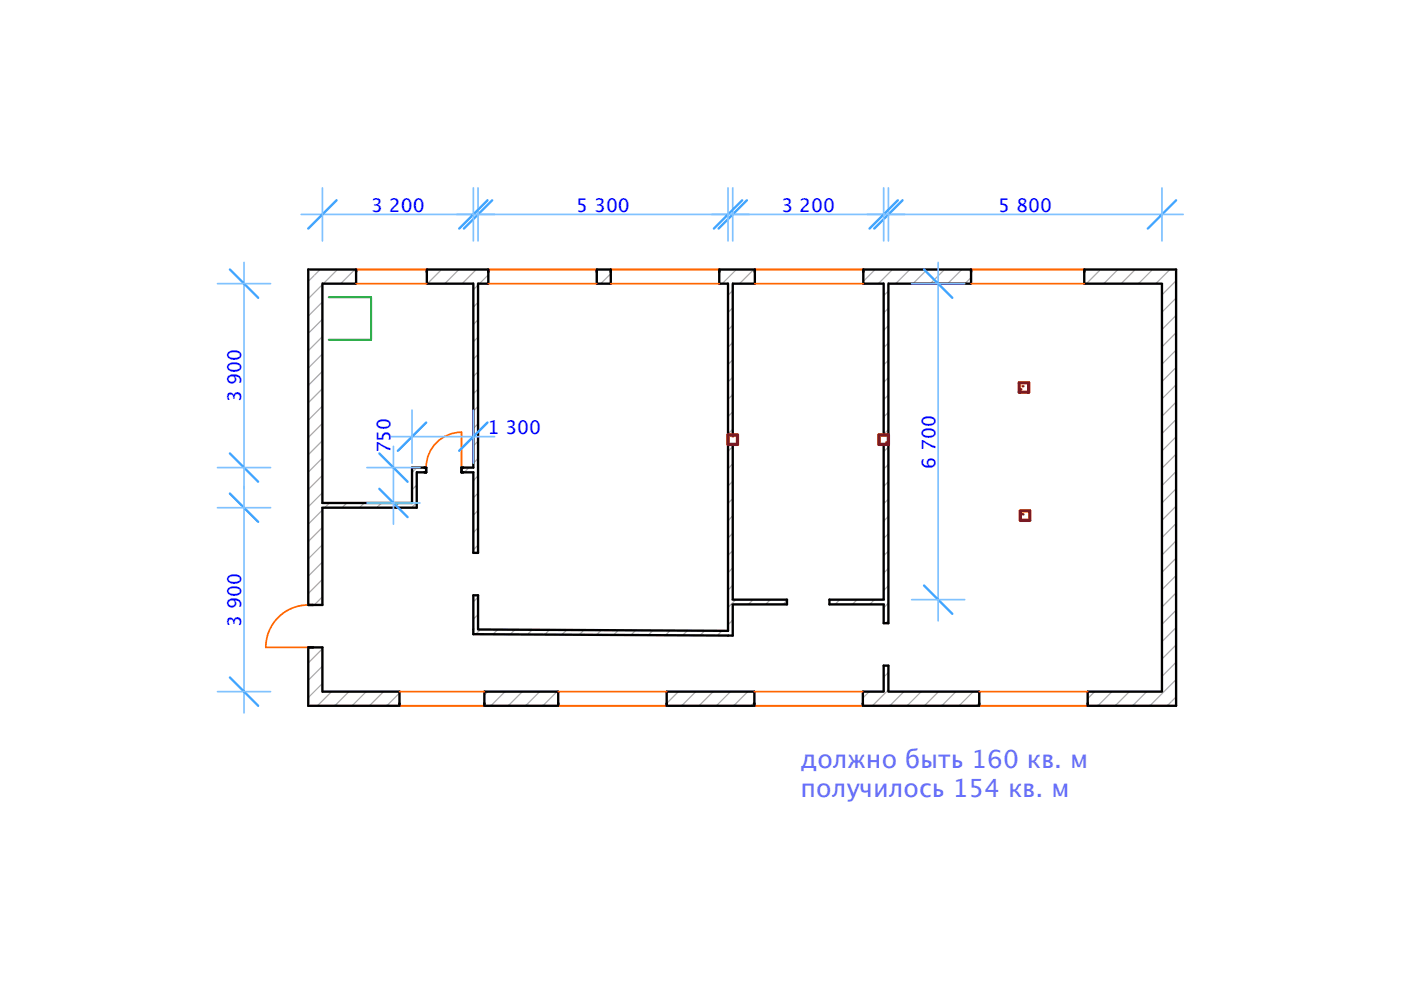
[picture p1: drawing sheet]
<svg xmlns="http://www.w3.org/2000/svg" width="297mm" height="210mm" viewBox="0 0 297 210" stroke-linecap="round" stroke-linejoin="round" font-family="sans-serif">
<defs><g id="words">
<g font-size="5.3" fill="#6770ff">
<text x="169.7" y="162.7">должно быть 160 кв. м</text>
<text x="169.7" y="169">получилось 154 кв. м</text>
</g>
<g font-size="4" fill="#00f">
<text x="78.7" y="44.9">3</text>
<text x="82.5" y="44.9">200</text>
<text x="122.2" y="44.9">5</text>
<text x="126" y="44.9">300</text>
<text x="165.7" y="44.9">3</text>
<text x="169.5" y="44.9">200</text>
<text x="211.7" y="44.9">5</text>
<text x="215.5" y="44.9">800</text>
<text x="51.1" y="81.5" transform="rotate(-90 51.1 81.5)">900</text>
<text x="51.1" y="85.3" transform="rotate(-90 51.1 85.3)">3</text>
<text x="103.4" y="92">1</text>
<text x="107.2" y="92">300</text>
<text x="198.3" y="95.5" transform="rotate(-90 198.3 95.5)">700</text>
<text x="82.8" y="96.1" transform="rotate(-90 82.8 96.1)">750</text>
<text x="198.3" y="99.3" transform="rotate(-90 198.3 99.3)">6</text>
<text x="51.1" y="129" transform="rotate(-90 51.1 129)">900</text>
<text x="51.1" y="132.8" transform="rotate(-90 51.1 132.8)">3</text>
</g>
</g></defs>
<g fill="none" stroke="#aaa" stroke-width=".26">
<path d="M249.4 59.5l-3 3M249.4 77.9l-3 3M249.4 74.2l-3 3M249.4 70.5l-3 3M249.4 66.9l-3 3M249.4 63.2l-3 3M249.4 100l-3 3M249.4 96.3l-3 3M249.4 92.6l-3 3M249.4 88.9l-3 3M249.4 85.3l-3 3M249.4 81.6l-3 3"/>
<path d="M249.4 118.3l-3 3M249.4 114.7l-3 3M249.4 111l-3 3M249.4 107.3l-3 3M249.4 103.6l-3 3M249.4 136.7l-3 3M249.4 133.1l-3 3M249.4 129.4l-3 3M249.4 125.7l-3 3M249.4 122l-3 3M249.4 147.8l-1 .9M249.4 144.1l-2.8 2.8"/>
<path d="M249.4 140.4l-3 3"/>
</g>
<path d="M249.4 57.1v92.5M246.4 60.1v86.5" fill="none" stroke="#000" stroke-width=".5"/>
<path d="M65.4 57.1h10.1v3h-7.1z" fill-rule="evenodd" fill="#fff"/>
<path d="M67.9 57.1l-1.3 1.3M71.6 57.1l-3 3M75.2 57.1l-3 3" fill="none" stroke="#aaa" stroke-width=".26"/>
<path d="M90.5 57.1h13v3h-13z" fill-rule="evenodd" fill="#fff"/>
<path d="M93.6 57.1l-3 3M97.3 57.1l-3 3M101 57.1l-3 3M103.5 58.3l-1.9 1.8" fill="none" stroke="#aaa" stroke-width=".26"/>
<path d="M126.5 57.1h3v3h-3z" fill-rule="evenodd" fill="#fff"/>
<path d="M126.7 57.1l-.2 .2M129.5 58l-2.1 2.1" fill="none" stroke="#aaa" stroke-width=".26"/>
<path d="M152.5 57.1h7.5v3h-7.5z" fill-rule="evenodd" fill="#fff"/>
<path d="M156.1 57.1l-3 3M159.8 57.1l-3 3" fill="none" stroke="#aaa" stroke-width=".26"/>
<path d="M183 57.1h22.9v3h-22.9z" fill-rule="evenodd" fill="#fff"/>
<path d="M185.5 57.1l-2.5 2.5M189.2 57.1l-3 3M192.9 57.1l-3 3M196.6 57.1l-3 3M200.2 57.1l-3 3M203.9 57.1l-3 3M205.9 58.9l-1.3 1.2" fill="none" stroke="#aaa" stroke-width=".26"/>
<path d="M229.9 57.1h19.5l-3 3h-16.5z" fill-rule="evenodd" fill="#fff"/>
<path d="M233.3 57.1l-3 3M237 57.1l-3 3M240.7 57.1l-3 3M244.4 57.1l-3 3M248 57.1l-3 3" fill="none" stroke="#aaa" stroke-width=".26"/>
<g fill="#fff">
<path d="M75.5 57.1h15v3h-15z" fill-rule="evenodd"/>
<path d="M103.5 57.1h23v3h-23z" fill-rule="evenodd"/>
<path d="M129.5 57.1h23v3h-23z" fill-rule="evenodd"/>
<path d="M205.9 57.1h24v3h-24z" fill-rule="evenodd"/>
<path d="M160 57.1h23v3h-23z" fill-rule="evenodd"/>
</g>
<path d="M65.4 57.1h10.1v3h-7.1M126.5 57.1h3v3h-3zM249.4 57.1h-19.5v3h16.5M100.4 60.1h-9.9v-3h13v3h-2.1M154.4 60.1h-1.9v-3h7.5v3h-4.6M187.4 60.1h-4.4v-3h22.9v3h-17.5" fill="none" stroke="#000" stroke-width=".5"/>
<path d="M75.5 57.1h15M103.5 57.1h23M129.5 57.1h23M160 57.1h23M205.9 57.1h24M75.5 60.1h15M103.5 60.1h23M129.5 60.1h23M160 60.1h23M205.9 60.1h24" fill="none" stroke="#f60" stroke-width=".36"/>
<path d="M187.4 141.1h1v5.5h-1z" fill-rule="evenodd" fill="#fff"/>
<path d="M188.4 146.3l-.4 .3M188.4 142.6l-1 1" fill="none" stroke="#aaa" stroke-width=".26"/>
<path d="M187.4 94.2h1v37.9h-1z" fill-rule="evenodd" fill="#fff"/>
<path d="M188.4 98.5l-1 1M188.4 94.8l-1 1M188.4 116.8l-1 1M188.4 113.2l-1 1M188.4 109.5l-1 1M188.4 105.8l-1 1M188.4 102.1l-1 1M188.4 131.5l-.6 .6M188.4 127.9l-1 1M188.4 124.2l-1 1M188.4 120.5l-1 1" fill="none" stroke="#aaa" stroke-width=".26"/>
<path d="M187.4 60.1h1v32.1h-1z" fill-rule="evenodd" fill="#fff"/>
<path d="M188.4 76.4l-1 1M188.4 72.7l-1 1M188.4 69l-1 1M188.4 65.4l-1 1M188.4 61.7l-1 1M188.4 91.1l-1 1M188.4 87.4l-1 1M188.4 83.7l-1 1M188.4 80.1l-1 1" fill="none" stroke="#aaa" stroke-width=".26"/>
<path d="M187.4 60.1v32.1M188.4 60.1v72h-1v-4M187.4 94.2v32.9M187.4 146.6v-5.5h1v5.5" fill="none" stroke="#000" stroke-width=".5"/>
<path d="M65.4 149.6l3-3h16.3v3z" fill-rule="evenodd" fill="#fff"/>
<path d="M70.3 146.6l-3 3M74 146.6l-3 3M77.7 146.6l-3 3M81.3 146.6l-3 3M84.7 147l-2.7 2.6" fill="none" stroke="#aaa" stroke-width=".26"/>
<path d="M102.7 146.6h15.7v3h-15.7z" fill-rule="evenodd" fill="#fff"/>
<path d="M103.4 146.6l-.7 .7M107.1 146.6l-3 3M110.7 146.6l-3 3M114.4 146.6l-3 3M118.1 146.6l-3 3" fill="none" stroke="#aaa" stroke-width=".26"/>
<path d="M141.4 146.6h18.5v3h-18.5z" fill-rule="evenodd" fill="#fff"/>
<path d="M143.8 146.6l-2.4 2.5M147.5 146.6l-3 3M151.2 146.6l-3 3M154.9 146.6l-3 3M158.5 146.6l-3 3M159.9 148.9l-.7 .7" fill="none" stroke="#aaa" stroke-width=".26"/>
<path d="M182.9 146.6h24.7v3h-24.7z" fill-rule="evenodd" fill="#fff"/>
<path d="M184.3 146.6l-1.4 1.4M188 146.6l-3 3M191.6 146.6l-3 3M195.3 146.6l-3 3M199 146.6l-3 3M202.7 146.6l-3 3M206.3 146.6l-3 3M207.6 149.1l-.6 .5" fill="none" stroke="#aaa" stroke-width=".26"/>
<path d="M230.6 146.6h15.8l3 3h-18.8z" fill-rule="evenodd" fill="#fff"/>
<path d="M232.1 146.6l-1.5 1.5M235.8 146.6l-3 3M239.4 146.6l-3 3M243.1 146.6l-3 3M246.6 146.9l-2.8 2.7M248.4 148.7l-.9 .9" fill="none" stroke="#aaa" stroke-width=".26"/>
<g fill="#fff">
<path d="M207.6 146.6h23v3h-23z" fill-rule="evenodd"/>
<path d="M159.9 146.6h23v3h-23z" fill-rule="evenodd"/>
<path d="M118.4 146.6h23v3h-23z" fill-rule="evenodd"/>
<path d="M84.7 146.6h18v3h-18z" fill-rule="evenodd"/>
</g>
<path d="M68.4 146.6h16.3v3h-19.3M102.7 146.6h15.7v3h-15.7zM141.4 146.6h18.5v3h-18.5zM187.4 146.6h-4.5v3h24.7v-3h-19.2M246.4 146.6h-15.8v3h18.8" fill="none" stroke="#000" stroke-width=".5"/>
<path d="M84.7 149.6h18M84.7 146.6h18M118.4 149.6h23M118.4 146.6h23M159.9 149.6h23M159.9 146.6h23M207.6 149.6h23M207.6 146.6h23" fill="none" stroke="#f60" stroke-width=".36"/>
<path d="M154.4 94.2h1v40.6h-1z" fill-rule="evenodd" fill="#fff"/>
<path d="M155.4 98.4l-1 1M155.4 94.7l-1 1M155.4 116.7l-1 1M155.4 113.1l-1 1M155.4 109.4l-1 1M155.4 105.7l-1 1M155.4 102l-1 1M155.4 131.5l-1 1M155.4 127.8l-1 1M155.4 124.1l-1 1M155.4 120.4l-1 1" fill="none" stroke="#aaa" stroke-width=".26"/>
<path d="M154.4 60.1h1v32.1h-1z" fill-rule="evenodd" fill="#fff"/>
<path d="M155.4 80l-1 1M155.4 76.3l-1 1M155.4 72.6l-1 1M155.4 68.9l-1 1M155.4 65.3l-1 1M155.4 61.6l-1 1M155.4 91l-1 1M155.4 87.3l-1 1M155.4 83.7l-1 1" fill="none" stroke="#aaa" stroke-width=".26"/>
<path d="M154.4 60.1v73.7M155.4 60.1v32.1M155.4 94.2v32.9M155.4 128.1v6.7h-1" fill="none" stroke="#000" stroke-width=".5"/>
<path d="M100.4 60.1h1v57.1h-1z" fill-rule="evenodd" fill="#fff"/>
<g fill="none" stroke="#aaa" stroke-width=".26">
<path d="M101.4 78.8l-1 1M101.4 75.1l-1 1M101.4 71.5l-1 1M101.4 67.8l-1 1M101.4 64.1l-1 1M101.4 60.4l-1 1M101.4 97.2l-1 1M101.4 93.5l-1 1M101.4 89.9l-1 1M101.4 86.2l-1 1M101.4 82.5l-1 1M101.4 115.6l-1 1"/>
<path d="M101.4 111.9l-1 1M101.4 108.2l-1 1M101.4 104.6l-1 1M101.4 100.9l-1 1"/>
</g>
<path d="M100.4 126.2h1v7.3h-1z" fill-rule="evenodd" fill="#fff"/>
<path d="M101.4 130.3l-1 1M101.4 126.6l-1 1" fill="none" stroke="#aaa" stroke-width=".26"/>
<path d="M100.4 60.1v39M101.4 60.1v57.1h-1v-17.1M100.4 133.5v-7.3h1v7.3" fill="none" stroke="#000" stroke-width=".5"/>
<path d="M65.4 57.1l3 3v68.2h-3z" fill-rule="evenodd" fill="#fff"/>
<g fill="none" stroke="#aaa" stroke-width=".26">
<path d="M66.6 58.4l-1.2 1.3M68.4 78.7l-3 3M68.4 75.1l-3 3M68.4 71.4l-3 3M68.4 67.7l-3 3M68.4 64l-3 3M68.4 60.3l-3 3M68.4 97.1l-3 3M68.4 93.4l-3 3M68.4 89.8l-3 3M68.4 86.1l-3 3M68.4 82.4l-3 3"/>
<path d="M68.4 119.2l-3 3M68.4 115.5l-3 3M68.4 111.8l-3 3M68.4 108.1l-3 3M68.4 104.5l-3 3M68.4 100.8l-3 3M68.4 126.5l-1.8 1.8M68.4 122.9l-3 3"/>
</g>
<path d="M65.4 137.3h3v9.3l-3 3z" fill-rule="evenodd" fill="#fff"/>
<path d="M68.4 137.6l-3 3M68.4 144.9l-3 3M68.4 141.2l-3 3" fill="none" stroke="#aaa" stroke-width=".26"/>
<path d="M65.4 57.1v71.2h3v-20.7M68.4 60.1v46.5M68.4 146.6v-9.3h-3v12.3" fill="none" stroke="#000" stroke-width=".5"/>
<path d="M65.4 128.3a9 9 0 0 0-9 9h9" fill="none" stroke="#f60" stroke-width=".36"/>
<path d="M155.4 127.1h11.5v1h-11.5z" fill-rule="evenodd" fill="#fff"/>
<path d="M156 127.1l-.6 .7M159.7 127.1l-1 1M163.3 127.1l-1 1M166.9 127.3l-.9 .8" fill="none" stroke="#aaa" stroke-width=".26"/>
<path d="M175.9 127.1h11.5v1h-11.5z" fill-rule="evenodd" fill="#fff"/>
<path d="M178 127.1l-1 1M181.7 127.1l-1 1M185.4 127.1l-1 1" fill="none" stroke="#aaa" stroke-width=".26"/>
<path d="M155.4 127.1h11.5v1h-11.5M187.4 127.1h-11.5v1h11.5" fill="none" stroke="#000" stroke-width=".5"/>
<path d="M100.4 133.5l54 .3v1l-54-.3z" fill-rule="evenodd" fill="#fff"/>
<g fill="none" stroke="#aaa" stroke-width=".26">
<path d="M101.9 133.5l-1 1M105.5 133.5l-1 1M109.2 133.5l-1 1M112.8 133.5l-1 1M116.5 133.5l-1 1M120.1 133.6l-.9 1M123.8 133.6l-1 1M127.5 133.6l-1 1M131.1 133.6l-1 1M134.8 133.6l-1 1M138.4 133.7l-1 1M142.1 133.7l-1 1"/>
<path d="M145.7 133.7l-.9 1M149.4 133.7l-1 1M153.1 133.7l-1 1"/>
</g>
<path d="M100.4 133.5v1l54 .3M101.4 133.5l53 .3" fill="none" stroke="#000" stroke-width=".5"/>
<path d="M68.4 106.6h20v1h-20z" fill-rule="evenodd" fill="#fff"/>
<path d="M69.9 106.6l-1 1M73.5 106.6l-1 1M77.2 106.6l-1 1M80.9 106.6l-1 1M84.6 106.6l-1 1M88.2 106.6l-1 1" fill="none" stroke="#aaa" stroke-width=".26"/>
<path d="M68.4 106.6h19M88.4 106.6v1h-20" fill="none" stroke="#000" stroke-width=".5"/>
<path d="M87.4 99.1h3v1h-2z" fill-rule="evenodd" fill="#fff"/>
<path d="M88.4 99.1l-.5 .6" fill="none" stroke="#aaa" stroke-width=".26"/>
<path d="M97.9 99.1h2.5v1h-2.5z" fill-rule="evenodd" fill="#fff"/>
<path d="M99.4 99.1l-1 1" fill="none" stroke="#aaa" stroke-width=".26"/>
<path d="M87.4 99.1h3v1h-2M100.4 99.1h-2.5v1h2.5" fill="none" stroke="#000" stroke-width=".5"/>
<path d="M90.4 99.1a7.5 7.5 0 0 1 7.5-7.5v7.5" fill="none" stroke="#f60" stroke-width=".36"/>
<path d="M87.4 99.1l1 1v6.5h-1z" fill-rule="evenodd" fill="#fff"/>
<path d="M87.9 99.7l-.5 .5M88.4 106.5l-.2 .1M88.4 102.9l-1 1" fill="none" stroke="#aaa" stroke-width=".26"/>
<path d="M87.4 99.1v7.5M88.4 100.1v6.5" fill="none" stroke="#000" stroke-width=".5"/>
<path d="M154.4 92.2h2v2h-2z" fill-rule="evenodd" fill="#fff"/>
<circle cx="155.3" cy="92.5" r=".25" fill="#a80f02"/>
<path d="M154.4 92.2h2v2h-2z" fill="none" stroke="#a80f02" stroke-width=".7"/>
<path d="M186.4 92.2h2v2h-2z" fill-rule="evenodd" fill="#fff"/>
<circle cx="187.9" cy="93.8" r=".25" fill="#a80f02"/>
<path d="M186.4 92.2h2v2h-2z" fill="none" stroke="#a80f02" stroke-width=".7"/>
<path d="M216.1 81.2h2v2h-2z" fill-rule="evenodd" fill="#fff"/>
<path d="M216.1 82.5a.25 .25 0 0 1 .5 0 .25 .25 0 0 1-.5 0zM216.5 81.9a.25 .25 0 0 1 .5 0 .25 .25 0 0 1-.5 0z" fill="#a80f02"/>
<path d="M216.1 81.2h2v2h-2z" fill="none" stroke="#a80f02" stroke-width=".7"/>
<path d="M216.3 108.3h2v2h-2z" fill-rule="evenodd" fill="#fff"/>
<path d="M216.1 108.9a.25 .25 0 0 1 .5 0 .25 .25 0 0 1-.5 0zM216.5 109.1a.25 .25 0 0 1 .5 0 .25 .25 0 0 1-.5 0z" fill="#a80f02"/>
<path d="M216.3 108.3h2v2h-2z" fill="none" stroke="#a80f02" stroke-width=".7"/>
<path d="M69.7 63h9v9h-9" fill="none" stroke="#029e21" stroke-width=".4"/>
<g fill="none" stroke="#80c2ff" stroke-width=".36">
<path d="M68.4 39.8v11.3M100.4 39.8v11.3M101.4 39.8v11.3M154.4 39.8v11.3M155.4 39.8v11.3M187.4 39.8v11.3M188.4 39.8v11.3M246.4 39.8v11.3M51.7 55.6v95.5M63.9 45.5h187M198.9 55.6v76M46.1 60.1h11.3"/>
<path d="M193.3 60.1h11.2M46.1 99.1h11.3M77.8 99.1h11.2M82.9 92.6h22M83.4 94.6v16.5M87.4 87v11.2M100.4 87v11.2M46.1 107.6h11.3M77.8 106.6h11.2M193.3 127.1h11.2M46.1 146.6h11.3"/>
</g>
<g fill="none" stroke="#40a5ff" stroke-width=".5">
<path d="M48.7 57.1l6 6M71.4 42.5l-6 6M103.4 42.5l-6 6M104.4 42.5l-6 6M157.4 42.5l-6 6M158.4 42.5l-6 6M190.4 42.5l-6 6M191.4 42.5l-6 6M195.9 57.1l6 6M249.4 42.5l-6 6M48.7 96.1l6 6M80.4 96.1l6 6"/>
<path d="M90.4 89.6l-6 6M103.4 89.6l-6 6M48.7 104.6l6 6M80.4 103.6l6 6M195.9 124.1l6 6M48.7 143.6l6 6"/>
</g>
<use href="#words"/>
</svg>
